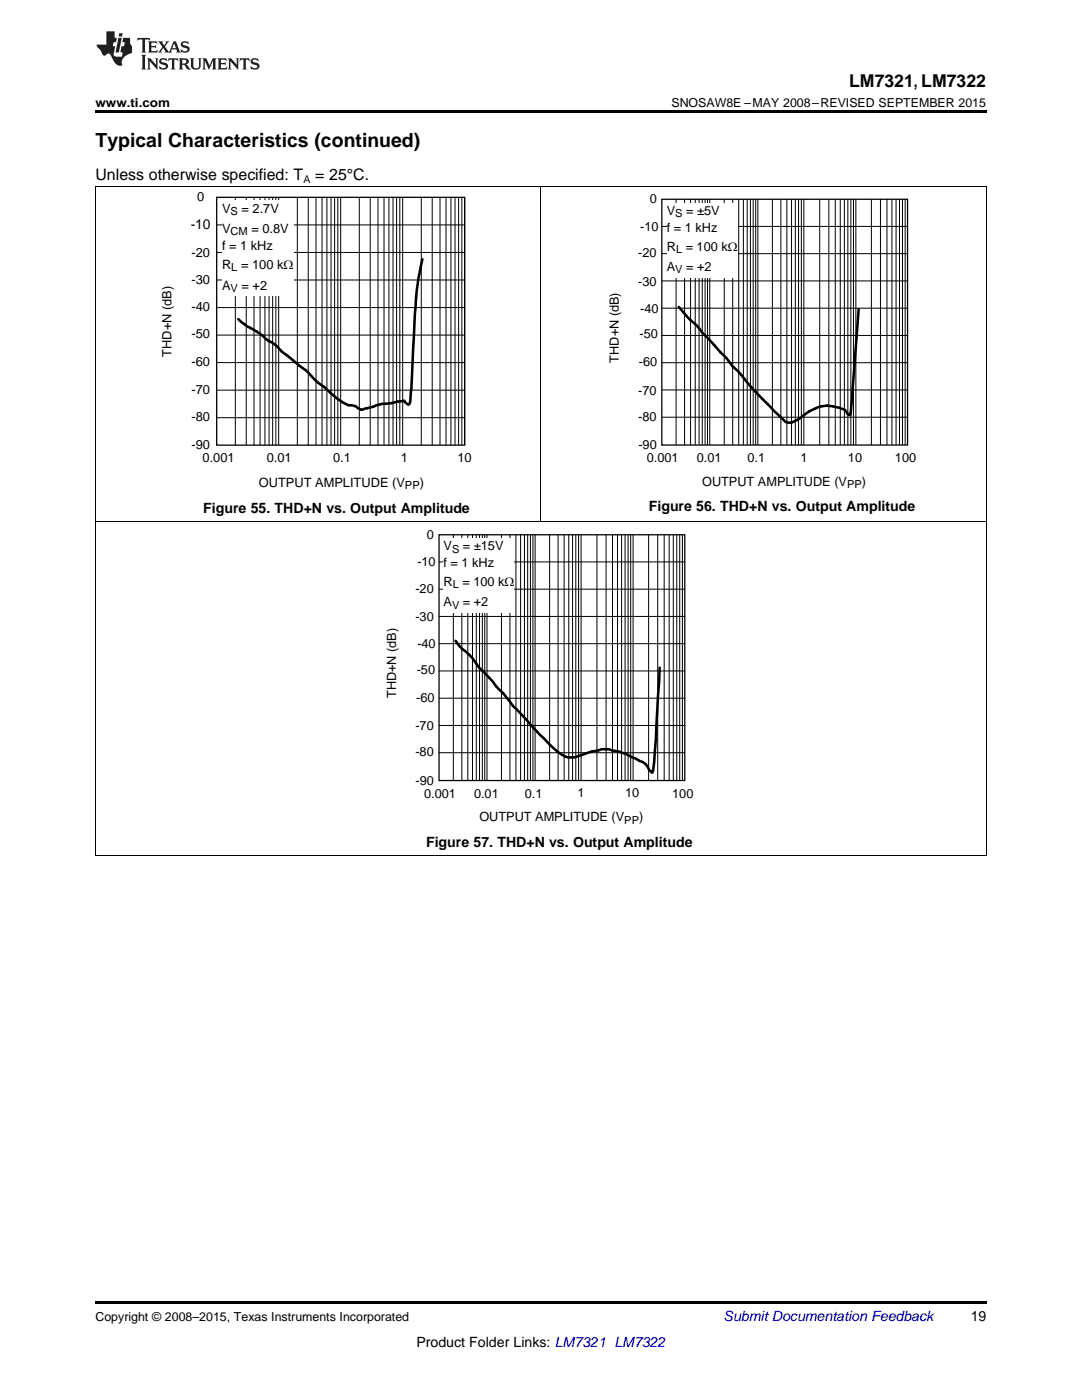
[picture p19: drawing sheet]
<svg xmlns="http://www.w3.org/2000/svg" width="216mm" height="279mm" viewBox="0 0 216 279" stroke-linecap="round" stroke-linejoin="round" font-family="sans-serif">
<defs><g id="words">
<text font-size="3.9" x="19" y="29.3">Typical Characteristics (continued)</text>
<text font-size="3.5" x="169.4" y="17.3">LM7321, LM7322</text>
<g font-size="3.2">
<text x="19" y="36">Unless otherwise specified: T</text>
<text x="62.9" y="36">= 25°C.</text>
</g>
<g font-size="2.8">
<text x="38" y="45.7">-10</text>
<text x="40.6" y="102.4">Figure 55. THD+N vs. Output Amplitude</text>
<text x="129.5" y="102">Figure 56. THD+N vs. Output Amplitude</text>
<text x="85" y="169">Figure 57. THD+N vs. Output Amplitude</text>
<text x="193.7" y="263.6">19</text>
<text x="83.1" y="268.9">Product Folder Links: LM7321 LM7322</text>
</g>
<text font-size="2.8" fill="#0000c8" x="144.4" y="263.6">Submit Documentation Feedback</text>
<g font-size="2.6">
<text x="39.3" y="40.2">0</text>
<text x="44.3" y="42.4">V</text>
<text x="44.3" y="46.5">V</text>
<text x="48.2" y="42.4">= 2.7V</text>
<text x="50.2" y="46.5">= 0.8V</text>
<text x="38.2" y="51.3">-20</text>
<text x="44.3" y="49.8">f = 1 kHz</text>
<text x="44.3" y="53.7">R</text>
<text x="48.1" y="53.7">= 100 k:</text>
<text x="38.2" y="56.6">-30</text>
<text x="44.3" y="57.8">A</text>
<text x="48.2" y="57.8">= +2</text>
<text x="38.2" y="62.1">-40</text>
<text x="34.2" y="71.2" transform="rotate(-90 34.2 71.2)">THD+N (dB)</text>
<text x="38.2" y="67.5">-50</text>
<text x="38.2" y="73.1">-60</text>
<text x="38.2" y="78.6">-70</text>
<text x="38.2" y="89.7">-90</text>
<text x="38.2" y="84.1">-80</text>
<text x="40.4" y="92.2">0.001</text>
<text x="53.2" y="92.3">0.01</text>
<text x="66.5" y="92.3">0.1</text>
<text x="80" y="92.3">1</text>
<text x="91.3" y="92.3">10</text>
<text x="51.6" y="97.2">OUTPUT AMPLITUDE (V</text>
<text x="83.8" y="97.2">)</text>
</g>
<g font-size="2.5">
<text x="19" y="21.4">www.ti.com</text>
<text x="134" y="21.4">SNOSAW8E –MAY 2008–REVISED SEPTEMBER 2015</text>
<text x="129.6" y="40.6">0</text>
<text x="127.7" y="46.1">-10</text>
<text x="133.1" y="42.9">V</text>
<text x="133.1" y="46.2">f = 1 kHz</text>
<text x="136.9" y="42.9">= ±5V</text>
<text x="127.3" y="51.4">-20</text>
<text x="133.1" y="50">R</text>
<text x="136.8" y="50">= 100 k</text>
<text x="145.2" y="50">:</text>
<text x="127.3" y="57.1">-30</text>
<text x="133.1" y="54.1">A</text>
<text x="136.9" y="54.1">= +2</text>
<text x="127.7" y="62.4">-40</text>
<text x="127.6" y="67.5">-50</text>
<text x="123.5" y="72.4" transform="rotate(-90 123.5 72.4)">THD+N (dB)</text>
<text x="127.5" y="73.1">-60</text>
<text x="127.3" y="84">-80</text>
<text x="127.3" y="78.7">-70</text>
<text x="127.4" y="89.6">-90</text>
<text x="129.1" y="92.3">0.001</text>
<text x="139" y="92.3">0.01</text>
<text x="149.2" y="92.2">0.1</text>
<text x="159.7" y="92.1">1</text>
<text x="169.2" y="92.2">10</text>
<text x="178.6" y="92.3">100</text>
<text x="140.1" y="97">OUTPUT AMPLITUDE (V</text>
<text x="172" y="97">)</text>
<text x="85.2" y="107.5">0</text>
<text x="83.3" y="113">-10</text>
<text x="88.5" y="109.9">V</text>
<text x="88.5" y="113.2">f = 1 kHz</text>
<text x="92.4" y="109.9">= ±15V</text>
<text x="82.9" y="118.3">-20</text>
<text x="88.5" y="117">R</text>
<text x="92.3" y="117">= 100 k</text>
<text x="100.7" y="117">:</text>
<text x="82.9" y="124">-30</text>
<text x="88.5" y="121">A</text>
<text x="92.4" y="121">= +2</text>
<text x="83.3" y="129.3">-40</text>
<text x="83.2" y="134.5">-50</text>
<text x="79.1" y="139.3" transform="rotate(-90 79.1 139.3)">THD+N (dB)</text>
<text x="83" y="140.1">-60</text>
<text x="82.9" y="145.7">-70</text>
<text x="82.9" y="150.9">-80</text>
<text x="82.9" y="156.6">-90</text>
<text x="84.6" y="159.2">0.001</text>
<text x="94.6" y="159.2">0.01</text>
<text x="104.7" y="159.2">0.1</text>
<text x="115.3" y="159.1">1</text>
<text x="124.7" y="159.2">10</text>
<text x="134.1" y="159.2">100</text>
<text x="95.6" y="163.9">OUTPUT AMPLITUDE (V</text>
<text x="127.5" y="163.9">)</text>
<text x="19" y="263.6">Copyright © 2008–2015, Texas Instruments Incorporated</text>
</g>
<g font-size="2.2">
<text x="46" y="42.9">S</text>
<text x="46" y="47">CM</text>
<text x="134.7" y="43.4">S</text>
<text x="134.9" y="50.5">L</text>
<text x="46" y="58.3">V</text>
<text x="46.1" y="54.2">L</text>
<text x="134.7" y="54.5">V</text>
<text x="80.8" y="97.7">PP</text>
<text x="169" y="97.4">PP</text>
<text x="90.2" y="110.3">S</text>
<text x="90.3" y="117.4">L</text>
<text x="90.2" y="121.5">V</text>
<text x="124.6" y="164.4">PP</text>
</g>
<text font-size="2.1" x="60.5" y="36.6">A</text>
</g></defs>
<path d="M19 259.7h177.8v.5h-177.8z" fill="#000"/>
<g fill="none" stroke="#000" stroke-width=".2">
<path d="M19.1 104.2v66.5M87.6 112.1h49M87.6 117.6h49M90.5 106.7v49.1M92.2 106.7v49.1M93.3 106.7v49.1M94.3 106.7v49.1M95 106.7v49.1M95.7 106.7v49.1M96.2 106.7v49.1M96.7 106.7v49.1M97.2 106.7v49.1"/>
<path d="M100.1 106.7v49.1M101.8 106.7v49.1M103 106.7v49.1M103.9 106.7v49.1M104.6 106.7v49.1M105.3 106.7v49.1M105.8 106.7v49.1M106.3 106.7v49.1M106.8 106.7v49.1M109.7 106.7v49.1M111.4 106.7v49.1M112.6 106.7v49.1"/>
<path d="M113.5 106.7v49.1M114.3 106.7v49.1M114.9 106.7v49.1M115.5 106.7v49.1M115.9 106.7v49.1M119.1 106.7v49.1M120.9 106.7v49.1M122.2 106.7v49.1M123.2 106.7v49.1M124 106.7v49.1M124.7 106.7v49.1M125.3 106.7v49.1"/>
<path d="M125.8 106.7v49.1M126.3 106.7v49.1M129.4 106.7v49.1M131.2 106.7v49.1M132.5 106.7v49.1M133.5 106.7v49.1M134.3 106.7v49.1M135 106.7v49.1M135.6 106.7v49.1M136.2 106.7v49.1M196.8 104.2v66.5M87.6 123h49"/>
<path d="M87.6 128.5h49M87.6 133.9h49M87.6 139.3h49M87.6 144.8h49M87.6 150.2h49M19 170.7h177.8"/>
</g>
<path d="M87.6 106.7h49v49.1h-49z" fill="none" stroke="#000" stroke-width=".25"/>
<path d="M88.5 107.5h14.1v14.8h-14.1z" fill-rule="evenodd" fill="#fff"/>
<path d="M84.3 51.7a58.8 58.8 0 0 0-1.6 12.4l-.3 6.1a71 71 0 0 1-.7 10.4l-.3 .1-.8-.7-2.4 .4-1.9 .2-3.7 1a1.07 1.07 0 0 1-1.5-.4l-.9-.3a4.2 4.2 0 0 1-2.5-1l-4.9-4.1a46 46 0 0 0-6.7-5.7 5.8 5.8 0 0 0-2.4-2 15.8 15.8 0 0 0-4.4-3l-1.8-1.4M90.9 127.9a9.5 9.5 0 0 0 2.7 2.8l2 2.5 2.7 2.8 .7 1a18.8 18.8 0 0 1 3.4 3.9l.7 .7a104.7 104.7 0 0 0 8.1 8.4 3.6 3.6 0 0 0 4.2 .9l2.7-.9 1.3-.2a4.1 4.1 0 0 1 2.7 0 14.7 14.7 0 0 1 4.7 1.6l.8 .4a2.52 2.52 0 0 1 2 1.9l.4 .5h.2l.3-2.1 1.1-18.9" fill="none" stroke="#000" stroke-width=".51"/>
<g fill="none" stroke="#000" stroke-width=".2">
<path d="M19.1 37.2v67M47 39.4v49.4M49.1 39.4v49.4M50.7 39.4v49.4M51.9 39.4v49.4M52.9 39.4v49.4M53.7 39.4v49.4M54.4 39.4v49.4M55 39.4v49.4M55.6 39.4v49.4M59.3 39.4v49.4M61.5 39.4v49.4"/>
<path d="M63.1 39.4v49.4M64.3 39.4v49.4M65.2 39.4v49.4M66.1 39.4v49.4M66.8 39.4v49.4M67.4 39.4v49.4M68 39.4v49.4M71.7 39.4v49.4M73.9 39.4v49.4M75.4 39.4v49.4M76.6 39.4v49.4M77.6 39.4v49.4"/>
<path d="M78.4 39.4v49.4M79.1 39.4v49.4M79.8 39.4v49.4M80.3 39.4v49.4M84.1 39.4v49.4M86.2 39.4v49.4M87.8 39.4v49.4M89 39.4v49.4M90 39.4v49.4M90.8 39.4v49.4M91.5 39.4v49.4M92.2 39.4v49.4"/>
<path d="M92.7 39.4v49.4M107.9 37.2v67M196.8 37.2v67M43.1 55.9h49.5M43.1 50.4h49.5M43.3 44.9h49.4M43.1 77.9h49.5M43.1 72.4h49.5M43.1 66.9h49.5M43.4 61.4h49.5M43.1 83.4h49.5M19 104.2h177.8"/>
</g>
<path d="M43.2 39.4h49.5v49.4h-49.5z" fill="none" stroke="#000" stroke-width=".26"/>
<path d="M44.3 40h14.2v19h-14.2z" fill-rule="evenodd" fill="#fff"/>
<path d="M135.4 61.3l2.4 2.6a8.8 8.8 0 0 1 2.4 2.6l4.7 5a9.9 9.9 0 0 0 2.4 2.6 130.6 130.6 0 0 0 9.5 10.1l.5 .2a5 5 0 0 0 3-1.5 6.9 6.9 0 0 1 8.3-1l.5 .8 .6 .1 1.6-21.1" fill="none" stroke="#000" stroke-width=".51"/>
<path d="M132.1 39.8h49v49h-49z" fill="none" stroke="#000" stroke-width=".25"/>
<g fill="none" stroke="#000" stroke-width=".2">
<path d="M134.9 39.7v49.1M136.6 39.7v49.1M137.8 39.7v49.1M138.7 39.7v49.1M139.5 39.7v49.1M140.1 39.7v49.1M140.7 39.7v49.1M141.2 39.7v49.1M141.6 39.7v49.1M144.5 39.7v49.1M146.2 39.7v49.1M147.4 39.7v49.1"/>
<path d="M148.3 39.7v49.1M149.1 39.7v49.1M149.7 39.7v49.1M150.3 39.7v49.1M150.8 39.7v49.1M151.2 39.7v49.1M154.1 39.7v49.1M155.8 39.7v49.1M157 39.7v49.1M157.9 39.7v49.1M158.7 39.7v49.1M159.3 39.7v49.1"/>
<path d="M159.9 39.7v49.1M160.4 39.7v49.1M163.6 39.7v49.1M165.4 39.7v49.1M166.7 39.7v49.1M167.7 39.7v49.1M168.5 39.7v49.1M169.2 39.7v49.1M169.8 39.7v49.1M170.3 39.7v49.1M170.8 39.7v49.1M173.9 39.7v49.1"/>
<path d="M175.7 39.7v49.1M177 39.7v49.1M178 39.7v49.1M178.8 39.7v49.1M179.5 39.7v49.1M180.1 39.7v49.1M180.6 39.7v49.1M132.1 45.2h49M132.1 50.6h49M132.1 56.1h49M132.1 61.5h49M132.1 66.9h49"/>
<path d="M132.1 72.4h49M132.1 77.8h49M132.1 83.3h49"/>
</g>
<path d="M133.1 40.5h14.1v14.8h-14.1z" fill-rule="evenodd" fill="#fff"/>
<path d="M19 37.2h177.8" fill="none" stroke="#000" stroke-width=".2"/>
<path d="M19 22h177.8v.5h-177.8z" fill="#000"/>
<g fill="#231f20">
<path d="M27.5 7.6l-.1 .5 .4-.2h.6v.1v2.1l-.2 .4h1l-.3-.4v-2.1l.1-.1h.5l.5 .2-.2-.5zM29.5 8.3l.2 .3v1.5l-.2 .4h1.8l.2-.6a1.04 1.04 0 0 1-1.3 .2v-.7h.6l.3 .2v-.6l-.3 .2h-.6v-.6l.8-.1 .4 .3-.2-.5zM31.5 8.3l.9 1.1-.9 1.1h.8l-.2-.2 .5-.7 .4 .7-.2 .2h1.5l-.1-.2 .1-.4h.9l.1 .4-.2 .2h1l-.3-.3-.7-1.9h-.5l-.9 2-.8-1 .9-1h-.8l.1 .3-.3 .5-.4-.6 .2-.2zM34.7 8.6l.4 1h-.7zM36.3 8.4a.63 .63 0 0 0-.2 .7 .63 .63 0 0 0 .6 .4l.6 .2 .1 .2a.75 .75 0 0 1-.7 .4 .75 .75 0 0 1-.6-.5l.1 .7 .1-.1a1.11 1.11 0 0 0 1.5-.6 1.13 1.13 0 0 0-1.2-.8l-.1-.4a1.04 1.04 0 0 1 1.2 .2l-.2-.5-.1 .1-.5-.2zM28.2 10.9l.2 .4v2.2l-.2 .4h1l-.3-.4v-2.2l.3-.4zM29.3 11.6l.3 .4v1.5l-.3 .4h.8l-.2-.4v-1.3l1.5 1.7v-1.9l.2-.4h-.7l.2 .4v.9l-1.1-1.3zM32 11.8a.62 .62 0 0 0-.2 .7 .62 .62 0 0 0 .6 .4l.6 .1 .1 .3a.76 .76 0 0 1-.7 .3 .76 .76 0 0 1-.6-.4l.1 .7 .1-.1a1.11 1.11 0 0 0 1.5-.6 1.13 1.13 0 0 0-1.2-.8l-.1-.4a1.04 1.04 0 0 1 1.2 .2l-.2-.6-.1 .1-.5-.1zM33.7 11.6l-.2 .6a.61 .61 0 0 1 .8-.3v1.6l-.2 .4h.9l-.2-.4v-1.6a.63 .63 0 0 1 .8 .3l-.2-.6zM35.6 11.6l.3 .4v1.5l-.3 .4h1l-.2-.2v-.8l.5 .2a.76 .76 0 0 0 1.2 .7l-1-1a.58 .58 0 0 0 .6-.5 .58 .58 0 0 0-.5-.6zM36.4 11.9h.1a.45 .45 0 0 1 .5 .1 .45 .45 0 0 1 .1 .5l-.7 .2zM37.9 11.6l.2 .2a2.17 2.17 0 0 0 .3 1.9 .99 .99 0 0 0 1.6-.6v-1.1l.2-.4h-.7l.2 .2a1.92 1.92 0 0 1-.2 1.8 .6 .6 0 0 1-.9-.5v-1.1l.2-.4zM40.4 11.6l.2 .4v1.5l-.2 .4h.7l-.2-.4v-1.4l.8 1.8 .8-1.8v1.4l-.2 .4h.9l-.2-.4v-1.5l.2-.4h-.8l-.6 1.5-.6-1.5zM43.4 11.6l.2 .4v1.5l-.2 .4h1.8l.2-.6a1.04 1.04 0 0 1-1.3 .1v-.6h.5l.4 .2v-.6l-.4 .2h-.5v-.7h.8l.3 .3-.1-.6zM45.5 11.6l.2 .4v1.5l-.2 .4h.7l-.2-.4v-1.3l1.5 1.7v-1.9l.2-.4h-.7l.2 .4v.9l-1.1-1.3zM47.9 11.6l-.1 .6a.61 .61 0 0 1 .8-.3v1.6l-.3 .4h1l-.3-.4 .1-1.6a.63 .63 0 0 1 .7 .3l-.1-.6zM50.2 11.8a.62 .62 0 0 0-.2 .7 .62 .62 0 0 0 .6 .4l.6 .1 .2 .3a.76 .76 0 0 1-.8 .3 .76 .76 0 0 1-.6-.4l.1 .7 .2-.1a1.11 1.11 0 0 0 1.5-.6 1.13 1.13 0 0 0-1.3-.8l-.1-.4a1.04 1.04 0 0 1 1.2 .2l-.1-.6-.2 .1-.5-.1z"/>
<path d="M21.2 6.3v2.6h-1.9l.1 .4 .7 .9a.91 .91 0 0 0 1 .8 .56 .56 0 0 1 .5-.3 .56 .56 0 0 1 .5 .3l.4 .8a1.53 1.53 0 0 0 1.9 1.2 1.54 1.54 0 0 1 1-2.1l.9-.3v-1.4a1.52 1.52 0 0 1-.3-1.6h-1.4l-.2 .8h.5l-.2 .8h-.4l-.2 1v.2l.4 .1-.2 .8a1.93 1.93 0 0 1-1.6-.3l.3-1.8h-.5l.2-.8h.4l.2-.8h-.4v-1.3zM23.6 7.6l-.6 2.9h.7l.6-2.9zM23.8 6.6l-.1 .7h.6l.2-.7z"/>
</g>
<use href="#words"/>
</svg>
